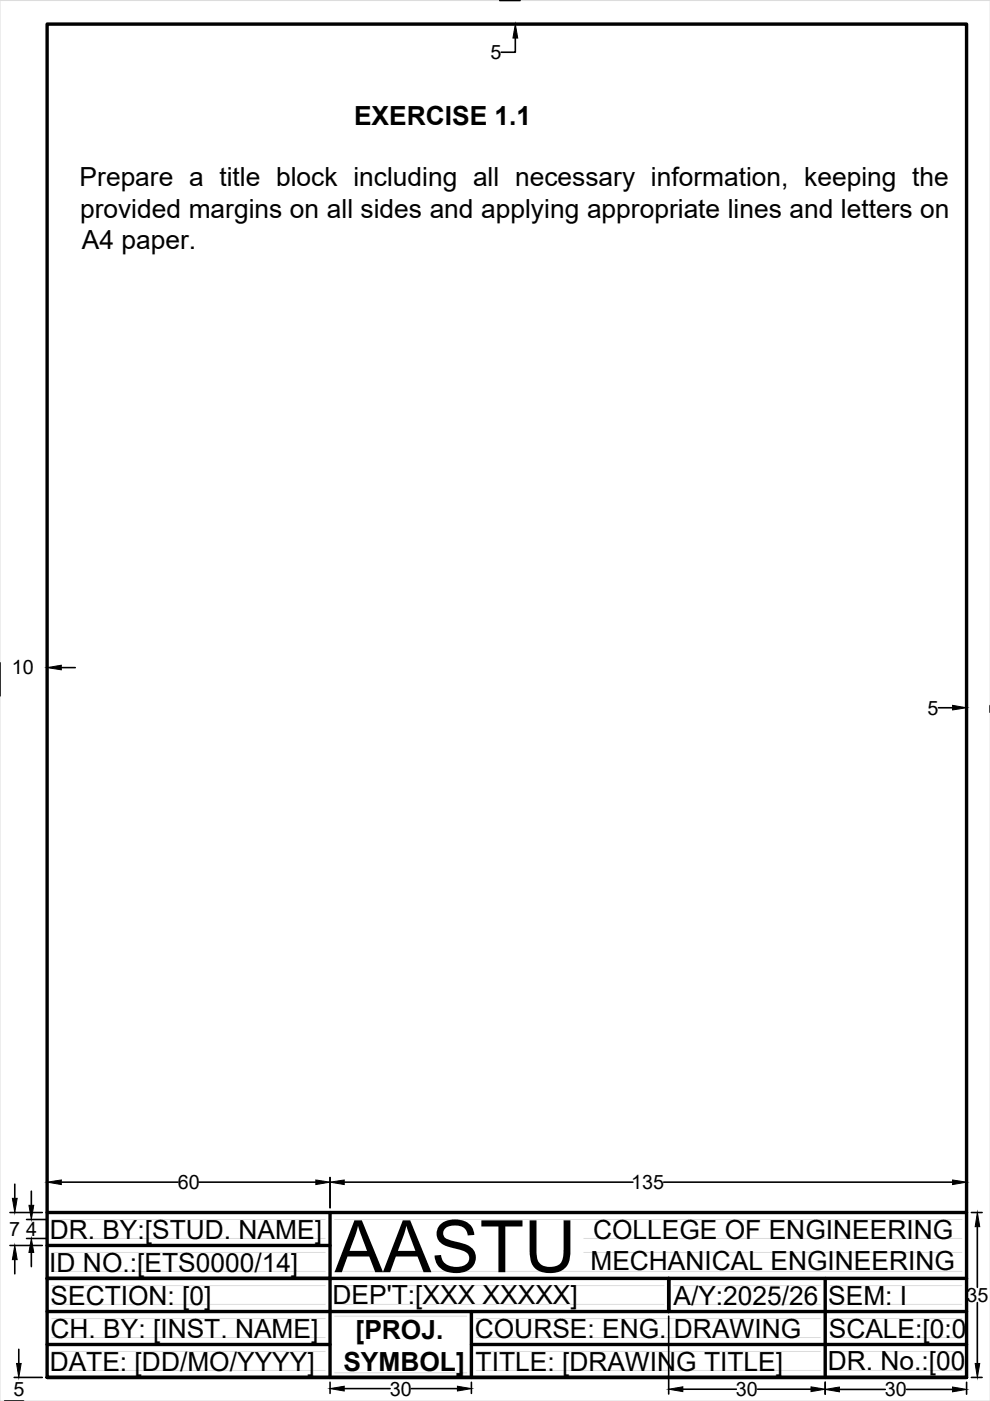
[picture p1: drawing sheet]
<svg xmlns="http://www.w3.org/2000/svg" width="210mm" height="297mm" viewBox="0 0 210 297" stroke-linecap="round" stroke-linejoin="round" font-family="sans-serif">
<defs><g id="words">
<text font-size="15.4" x="71" y="269.7">AASTU</text>
<g font-size="5.6">
<text x="75.1" y="26.6">EXERCISE 1.1</text>
<text x="16.9" y="39.5">Prepare a title block including all necessary information, keeping the</text>
<text x="17" y="46.2">provided margins on all sides and applying appropriate lines and letters on</text>
<text x="17.4" y="52.8">A4 paper.</text>
<text x="10.5" y="262.6">DR. BY:[STUD. NAME]</text>
<text x="125.7" y="262.6">COLLEGE OF ENGINEERING</text>
<text x="10.5" y="269.6">ID NO.:[ETS0000/14]</text>
<text x="125.2" y="269.4">MECHANICAL ENGINEERING</text>
<text x="10.7" y="276.6">SECTION: [0]</text>
<text x="70.5" y="276.5">DEP'T:[XXX XXXXX]</text>
<text x="142.8" y="276.6">A/Y:2025/26</text>
<text x="175.6" y="276.6">SEM: I</text>
<text x="10.7" y="283.6">CH. BY: [INST. NAME]</text>
<text x="75.4" y="283.9">[PROJ.</text>
<text x="100.7" y="283.6">COURSE: ENG. DRAWING</text>
<text x="175.7" y="283.6">SCALE:[0:0</text>
<text x="10.5" y="290.6">DATE: [DD/MO/YYYY]</text>
<text x="72.8" y="290.6">SYMBOL]</text>
<text x="100.8" y="290.6">TITLE: [DRAWING TITLE]</text>
<text x="175.5" y="290.6">DR. No.:[00</text>
</g>
<g font-size="4.2">
<text x="104" y="12.6">5</text>
<text x="2.5" y="143">10</text>
<text x="196.7" y="151.5">5</text>
<text x="37.7" y="252.1">60</text>
<text x="133.8" y="252.1">135</text>
<text x="1.9" y="262.1">7</text>
<text x="5.5" y="262.1">4</text>
<text x="204.9" y="276">35</text>
<text x="2.8" y="296">5</text>
<text x="82.6" y="295.9">30</text>
<text x="156" y="296">30</text>
<text x="187.6" y="296.1">30</text>
</g>
</g></defs>
<!-- layer: Borderline -->
<path d="M10 257.1h194.9M70 257.1v34.9M10 278.1h194.9M10 271h194.9M10 264.1h60M99.9 278.1v13.9M141.8 278.1v-7.1v7.1M175 271v21M10 292h194.9v-286.9h-194.9v286.9h194.9M10 285.1h60M99.9 285.1h105" fill="none" stroke="#000" stroke-width=".72"/>
<!-- layer: Constructionline -->
<g fill="none" stroke="#dcdcdc" stroke-width=".21">
<path d="M0 .1h209.9v296.9h-209.9zM11 258.6h58M71 258.6h133M11 279.6h58M11 272.6h58M11 276.5h58M11 269.6h58M11 265.5h58M11 262.6h58M71 279h28M71 272.6h69.8M71 276.5h69.8"/>
<path d="M71 269.6h133M101 279.6h72.9M123.8 265.5h80.2M123.8 262.6h80.2M142.8 272.6h31.1M142.8 276.5h31.1M175 272.6h.1M175.9 279.6h28.1M175.9 272.6h28.1M175.9 276.5h28.1M11 286.5h58M11 283.6h58"/>
<path d="M11 290.6h58M71 291.1h28M101 286.5h72.9M101 283.6h72.9M101 290.6h72.9M175.9 286.5h28.1M175.9 283.6h28.1M175.9 290.6h28.1"/>
</g>
<!-- layer: Dimensionline -->
<g fill="none" stroke="#000" stroke-width=".34">
<path d="M106 .1h4.3M108.5 5.1h1.8M109.3 8.1v3h-3M0 140.5v7.1M10 140.5v7.1M13 141.5h3M199 150.1h3M204.9 149.6v1.4M209.9 149.6v1.4M2.1 257.1h6.9M3.1 251.1v3M5.6 258.6h4.4"/>
<path d="M6.6 252.5v3.1M10 249.7v6.4M13 250.6h24.7M42.2 250.6h24.8M70 249.7v6.4M73 250.6h61.2M140.7 250.6h61.3M204.9 249.7v6.4M206 257.1h2.2M2.1 264.1h6.9M3.1 267.1v3M5.6 262.6h4.4"/>
<path d="M6.6 265.5v3M141.8 279v16.6M207.2 260.1v12.9M207.2 276.2v12.9M1 297h4M3 292h6M4 286.1v3M70 293.1v2.3M73 294.4h9.7M87.2 294.4h9.8M99.9 293.1v2.3M144.8 294.5h11.3"/>
<path d="M160.6 294.5h11.4M175 293.1v2.5M178 294.6h9.7M192.2 294.6h9.8M204.9 293.1v2.5M206 292h2.2"/>
</g>
<g fill="#000" stroke="#000" stroke-width=".21">
<path d="M109.3 5.1l.5 3h-1zM10 141.5l3-.5v1zM202 149.5l2.9 .6-2.9 .4zM2.6 254.1h1l-.5 3zM6.1 255.6h1.1l-.6 3zM10 250.6l3-.4v.9zM67 250.2l3 .4-3 .5zM70 250.6l3-.4v.9zM202 250.2l2.9 .4-2.9 .5zM3.1 264.1l.5 3h-1zM6.6 262.6l.6 2.9h-1.1zM207.2 257.1l.5 3h-.9z"/>
<path d="M3.5 289.1h1l-.5 2.9zM70 294.4l3-.5v1zM97 293.9l2.9 .5-2.9 .5zM141.8 294.5l3-.5v1zM172 294l3 .5-3 .5zM175 294.6l3-.5v1zM202 294.1l2.9 .5-2.9 .5zM206.8 289.1h.9l-.5 2.9z"/>
</g>
<use href="#words"/>
</svg>
